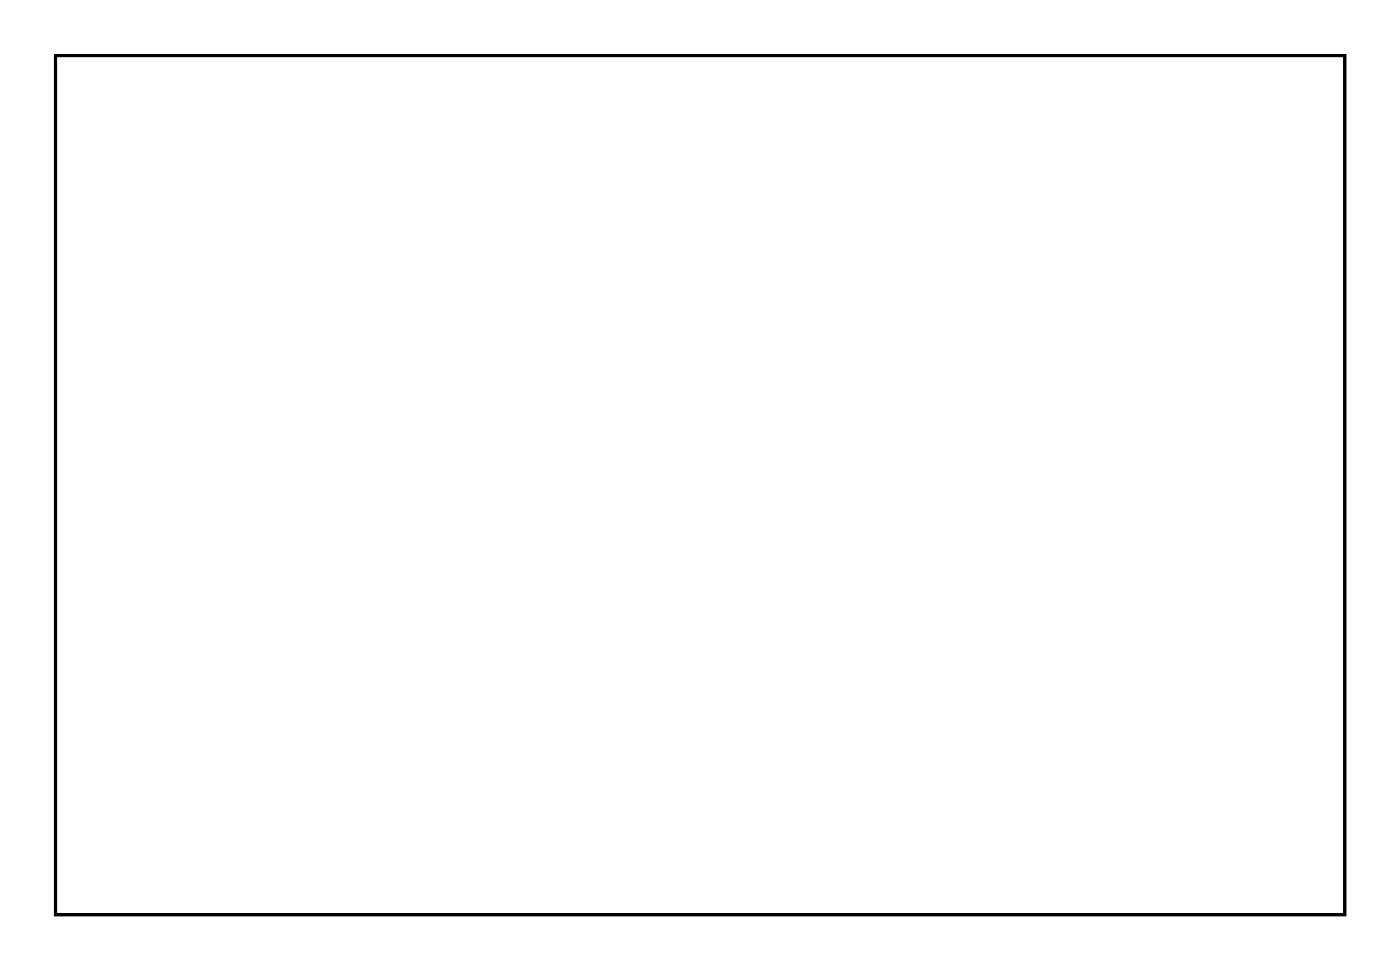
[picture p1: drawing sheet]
<svg xmlns="http://www.w3.org/2000/svg" width="92mm" height="63mm" viewBox="0 0 92 63" stroke-linecap="round" stroke-linejoin="round" font-family="sans-serif">
<path d="M3.6 3.6h84.5v56.3h-84.5z" fill="none" stroke="#000" stroke-width=".2"/>
<path d="M3.6 3.6h84.5v56.3h-84.5zM3.6 3.6v56.3h84.5v-56.3z" fill="#000"/>
<circle cx="58" cy="53.5" r=".67" fill="#fff"/>
<circle cx="58" cy="53.5" r=".67" fill="none" stroke="#fff" stroke-width=".57"/>
<circle cx="60.5" cy="53.5" r=".67" fill="#fff"/>
<circle cx="60.5" cy="53.5" r=".67" fill="none" stroke="#fff" stroke-width=".57"/>
<circle cx="63.1" cy="53.5" r=".67" fill="#fff"/>
<circle cx="63.1" cy="53.5" r=".67" fill="none" stroke="#fff" stroke-width=".57"/>
<circle cx="65.6" cy="53.5" r=".67" fill="#fff"/>
<circle cx="65.6" cy="53.5" r=".67" fill="none" stroke="#fff" stroke-width=".57"/>
<circle cx="68.2" cy="53.5" r=".67" fill="#fff"/>
<circle cx="68.2" cy="53.5" r=".67" fill="none" stroke="#fff" stroke-width=".57"/>
<circle cx="46.3" cy="5.2" r=".67" fill="#fff"/>
<circle cx="46.3" cy="5.2" r=".67" fill="none" stroke="#fff" stroke-width=".57"/>
<circle cx="43.8" cy="5.2" r=".67" fill="#fff"/>
<circle cx="43.8" cy="5.2" r=".67" fill="none" stroke="#fff" stroke-width=".57"/>
<circle cx="41.2" cy="5.2" r=".67" fill="#fff"/>
<circle cx="41.2" cy="5.2" r=".67" fill="none" stroke="#fff" stroke-width=".57"/>
<circle cx="38.7" cy="5.2" r=".67" fill="#fff"/>
<circle cx="38.7" cy="5.2" r=".67" fill="none" stroke="#fff" stroke-width=".57"/>
<circle cx="36.2" cy="5.2" r=".67" fill="#fff"/>
<circle cx="36.2" cy="5.2" r=".67" fill="none" stroke="#fff" stroke-width=".57"/>
<circle cx="33.6" cy="5.2" r=".67" fill="#fff"/>
<circle cx="33.6" cy="5.2" r=".67" fill="none" stroke="#fff" stroke-width=".57"/>
<circle cx="31.1" cy="5.2" r=".67" fill="#fff"/>
<circle cx="31.1" cy="5.2" r=".67" fill="none" stroke="#fff" stroke-width=".57"/>
<circle cx="28.5" cy="5.2" r=".67" fill="#fff"/>
<circle cx="28.5" cy="5.2" r=".67" fill="none" stroke="#fff" stroke-width=".57"/>
<circle cx="26" cy="5.2" r=".67" fill="#fff"/>
<circle cx="26" cy="5.2" r=".67" fill="none" stroke="#fff" stroke-width=".57"/>
<circle cx="23.5" cy="5.2" r=".67" fill="#fff"/>
<circle cx="23.5" cy="5.2" r=".67" fill="none" stroke="#fff" stroke-width=".57"/>
<circle cx="68.2" cy="5.2" r=".67" fill="#fff"/>
<circle cx="68.2" cy="5.2" r=".67" fill="none" stroke="#fff" stroke-width=".57"/>
<circle cx="65.6" cy="5.2" r=".67" fill="#fff"/>
<circle cx="65.6" cy="5.2" r=".67" fill="none" stroke="#fff" stroke-width=".57"/>
<circle cx="63.1" cy="5.2" r=".67" fill="#fff"/>
<circle cx="63.1" cy="5.2" r=".67" fill="none" stroke="#fff" stroke-width=".57"/>
<circle cx="60.5" cy="5.2" r=".67" fill="#fff"/>
<circle cx="60.5" cy="5.2" r=".67" fill="none" stroke="#fff" stroke-width=".57"/>
<circle cx="58" cy="5.2" r=".67" fill="#fff"/>
<circle cx="58" cy="5.2" r=".67" fill="none" stroke="#fff" stroke-width=".57"/>
<circle cx="55.5" cy="5.2" r=".67" fill="#fff"/>
<circle cx="55.5" cy="5.2" r=".67" fill="none" stroke="#fff" stroke-width=".57"/>
<circle cx="52.9" cy="5.2" r=".67" fill="#fff"/>
<circle cx="52.9" cy="5.2" r=".67" fill="none" stroke="#fff" stroke-width=".57"/>
<circle cx="50.4" cy="5.2" r=".67" fill="#fff"/>
<circle cx="50.4" cy="5.2" r=".67" fill="none" stroke="#fff" stroke-width=".57"/>
<circle cx="35.1" cy="53.5" r=".67" fill="#fff"/>
<circle cx="35.1" cy="53.5" r=".67" fill="none" stroke="#fff" stroke-width=".57"/>
<circle cx="32.6" cy="53.5" r=".67" fill="#fff"/>
<circle cx="32.6" cy="53.5" r=".67" fill="none" stroke="#fff" stroke-width=".57"/>
<circle cx="37.7" cy="53.5" r=".67" fill="#fff"/>
<circle cx="37.7" cy="53.5" r=".67" fill="none" stroke="#fff" stroke-width=".57"/>
<circle cx="40.2" cy="53.5" r=".67" fill="#fff"/>
<circle cx="40.2" cy="53.5" r=".67" fill="none" stroke="#fff" stroke-width=".57"/>
<circle cx="42.8" cy="53.5" r=".67" fill="#fff"/>
<circle cx="42.8" cy="53.5" r=".67" fill="none" stroke="#fff" stroke-width=".57"/>
<circle cx="45.3" cy="53.5" r=".67" fill="#fff"/>
<circle cx="45.3" cy="53.5" r=".67" fill="none" stroke="#fff" stroke-width=".57"/>
<circle cx="47.8" cy="53.5" r=".67" fill="#fff"/>
<circle cx="47.8" cy="53.5" r=".67" fill="none" stroke="#fff" stroke-width=".57"/>
<circle cx="50.4" cy="53.5" r=".67" fill="#fff"/>
<circle cx="50.4" cy="53.5" r=".67" fill="none" stroke="#fff" stroke-width=".57"/>
<circle cx="55.5" cy="53.5" r=".67" fill="#fff"/>
<circle cx="55.5" cy="53.5" r=".67" fill="none" stroke="#fff" stroke-width=".57"/>
<circle cx="14.8" cy="23" r=".7" fill="#fff"/>
<circle cx="14.8" cy="23" r=".7" fill="none" stroke="#fff" stroke-width=".76" stroke-linecap="butt"/>
<circle cx="14.8" cy="33.2" r=".7" fill="#fff"/>
<circle cx="14.8" cy="33.2" r=".7" fill="none" stroke="#fff" stroke-width=".76" stroke-linecap="butt"/>
<circle cx="14.8" cy="10.3" r=".7" fill="#fff"/>
<circle cx="14.8" cy="10.3" r=".7" fill="none" stroke="#fff" stroke-width=".76" stroke-linecap="butt"/>
<circle cx="14.8" cy="20.5" r=".7" fill="#fff"/>
<circle cx="14.8" cy="20.5" r=".7" fill="none" stroke="#fff" stroke-width=".76" stroke-linecap="butt"/>
<circle cx="65.6" cy="30.6" r=".7" fill="#fff"/>
<circle cx="65.6" cy="30.6" r=".7" fill="none" stroke="#fff" stroke-width=".76" stroke-linecap="butt"/>
<circle cx="65.6" cy="40.8" r=".7" fill="#fff"/>
<circle cx="65.6" cy="40.8" r=".7" fill="none" stroke="#fff" stroke-width=".76" stroke-linecap="butt"/>
<circle cx="75.8" cy="5.2" r=".7" fill="#fff"/>
<circle cx="75.8" cy="5.2" r=".7" fill="none" stroke="#fff" stroke-width=".76" stroke-linecap="butt"/>
<circle cx="85.9" cy="5.2" r=".7" fill="#fff"/>
<circle cx="85.9" cy="5.2" r=".7" fill="none" stroke="#fff" stroke-width=".76" stroke-linecap="butt"/>
<circle cx="65.6" cy="15.4" r=".7" fill="#fff"/>
<circle cx="65.6" cy="15.4" r=".7" fill="none" stroke="#fff" stroke-width=".76" stroke-linecap="butt"/>
<circle cx="65.6" cy="25.5" r=".7" fill="#fff"/>
<circle cx="65.6" cy="25.5" r=".7" fill="none" stroke="#fff" stroke-width=".76" stroke-linecap="butt"/>
<circle cx="14.8" cy="35.7" r=".7" fill="#fff"/>
<circle cx="14.8" cy="35.7" r=".7" fill="none" stroke="#fff" stroke-width=".76" stroke-linecap="butt"/>
<circle cx="14.8" cy="45.9" r=".7" fill="#fff"/>
<circle cx="14.8" cy="45.9" r=".7" fill="none" stroke="#fff" stroke-width=".76" stroke-linecap="butt"/>
<circle cx="78.9" cy="15.4" r=".7" fill="#fff"/>
<circle cx="78.9" cy="15.4" r=".7" fill="none" stroke="#fff" stroke-width=".76" stroke-linecap="butt"/>
<circle cx="78.9" cy="8.9" r=".7" fill="#fff"/>
<circle cx="78.9" cy="8.9" r=".7" fill="none" stroke="#fff" stroke-width=".76" stroke-linecap="butt"/>
<circle cx="83.4" cy="15.4" r=".7" fill="#fff"/>
<circle cx="83.4" cy="15.4" r=".7" fill="none" stroke="#fff" stroke-width=".76" stroke-linecap="butt"/>
<circle cx="83.4" cy="8.9" r=".7" fill="#fff"/>
<circle cx="83.4" cy="8.9" r=".7" fill="none" stroke="#fff" stroke-width=".76" stroke-linecap="butt"/>
<circle cx="78.9" cy="30.6" r=".7" fill="#fff"/>
<circle cx="78.9" cy="30.6" r=".7" fill="none" stroke="#fff" stroke-width=".76" stroke-linecap="butt"/>
<circle cx="78.9" cy="24.1" r=".7" fill="#fff"/>
<circle cx="78.9" cy="24.1" r=".7" fill="none" stroke="#fff" stroke-width=".76" stroke-linecap="butt"/>
<circle cx="83.4" cy="30.6" r=".7" fill="#fff"/>
<circle cx="83.4" cy="30.6" r=".7" fill="none" stroke="#fff" stroke-width=".76" stroke-linecap="butt"/>
<circle cx="83.4" cy="24.1" r=".7" fill="#fff"/>
<circle cx="83.4" cy="24.1" r=".7" fill="none" stroke="#fff" stroke-width=".76" stroke-linecap="butt"/>
<circle cx="78.9" cy="40.8" r=".7" fill="#fff"/>
<circle cx="78.9" cy="40.8" r=".7" fill="none" stroke="#fff" stroke-width=".76" stroke-linecap="butt"/>
<circle cx="78.9" cy="34.3" r=".7" fill="#fff"/>
<circle cx="78.9" cy="34.3" r=".7" fill="none" stroke="#fff" stroke-width=".76" stroke-linecap="butt"/>
<circle cx="83.4" cy="40.8" r=".7" fill="#fff"/>
<circle cx="83.4" cy="40.8" r=".7" fill="none" stroke="#fff" stroke-width=".76" stroke-linecap="butt"/>
<circle cx="83.4" cy="34.3" r=".7" fill="#fff"/>
<circle cx="83.4" cy="34.3" r=".7" fill="none" stroke="#fff" stroke-width=".76" stroke-linecap="butt"/>
<circle cx="30.1" cy="30.6" r=".6" fill="#fff"/>
<circle cx="30.1" cy="30.6" r=".6" fill="none" stroke="#fff" stroke-width=".65" stroke-linecap="butt"/>
<path d="M29.5 30h1.2v1.2h-1.2z" fill="#fff"/>
<path d="M29.5 30h1.2v1.2h-1.2z" fill="none" stroke="#fff" stroke-width=".65" stroke-linecap="butt"/>
<circle cx="30.1" cy="28.1" r=".6" fill="#fff"/>
<circle cx="30.1" cy="28.1" r=".6" fill="none" stroke="#fff" stroke-width=".65" stroke-linecap="butt"/>
<circle cx="30.1" cy="38.2" r=".6" fill="#fff"/>
<circle cx="30.1" cy="38.2" r=".6" fill="none" stroke="#fff" stroke-width=".65" stroke-linecap="butt"/>
<path d="M29.5 37.6h1.2v1.2h-1.2z" fill="#fff"/>
<path d="M29.5 37.6h1.2v1.2h-1.2z" fill="none" stroke="#fff" stroke-width=".65" stroke-linecap="butt"/>
<circle cx="30.1" cy="35.7" r=".6" fill="#fff"/>
<circle cx="30.1" cy="35.7" r=".6" fill="none" stroke="#fff" stroke-width=".65" stroke-linecap="butt"/>
<circle cx="30.1" cy="20.4" r=".6" fill="#fff"/>
<circle cx="30.1" cy="20.4" r=".6" fill="none" stroke="#fff" stroke-width=".65" stroke-linecap="butt"/>
<path d="M29.5 19.8h1.2v1.2h-1.2z" fill="#fff"/>
<path d="M29.5 19.8h1.2v1.2h-1.2z" fill="none" stroke="#fff" stroke-width=".65" stroke-linecap="butt"/>
<circle cx="30.1" cy="17.9" r=".6" fill="#fff"/>
<circle cx="30.1" cy="17.9" r=".6" fill="none" stroke="#fff" stroke-width=".65" stroke-linecap="butt"/>
</svg>
